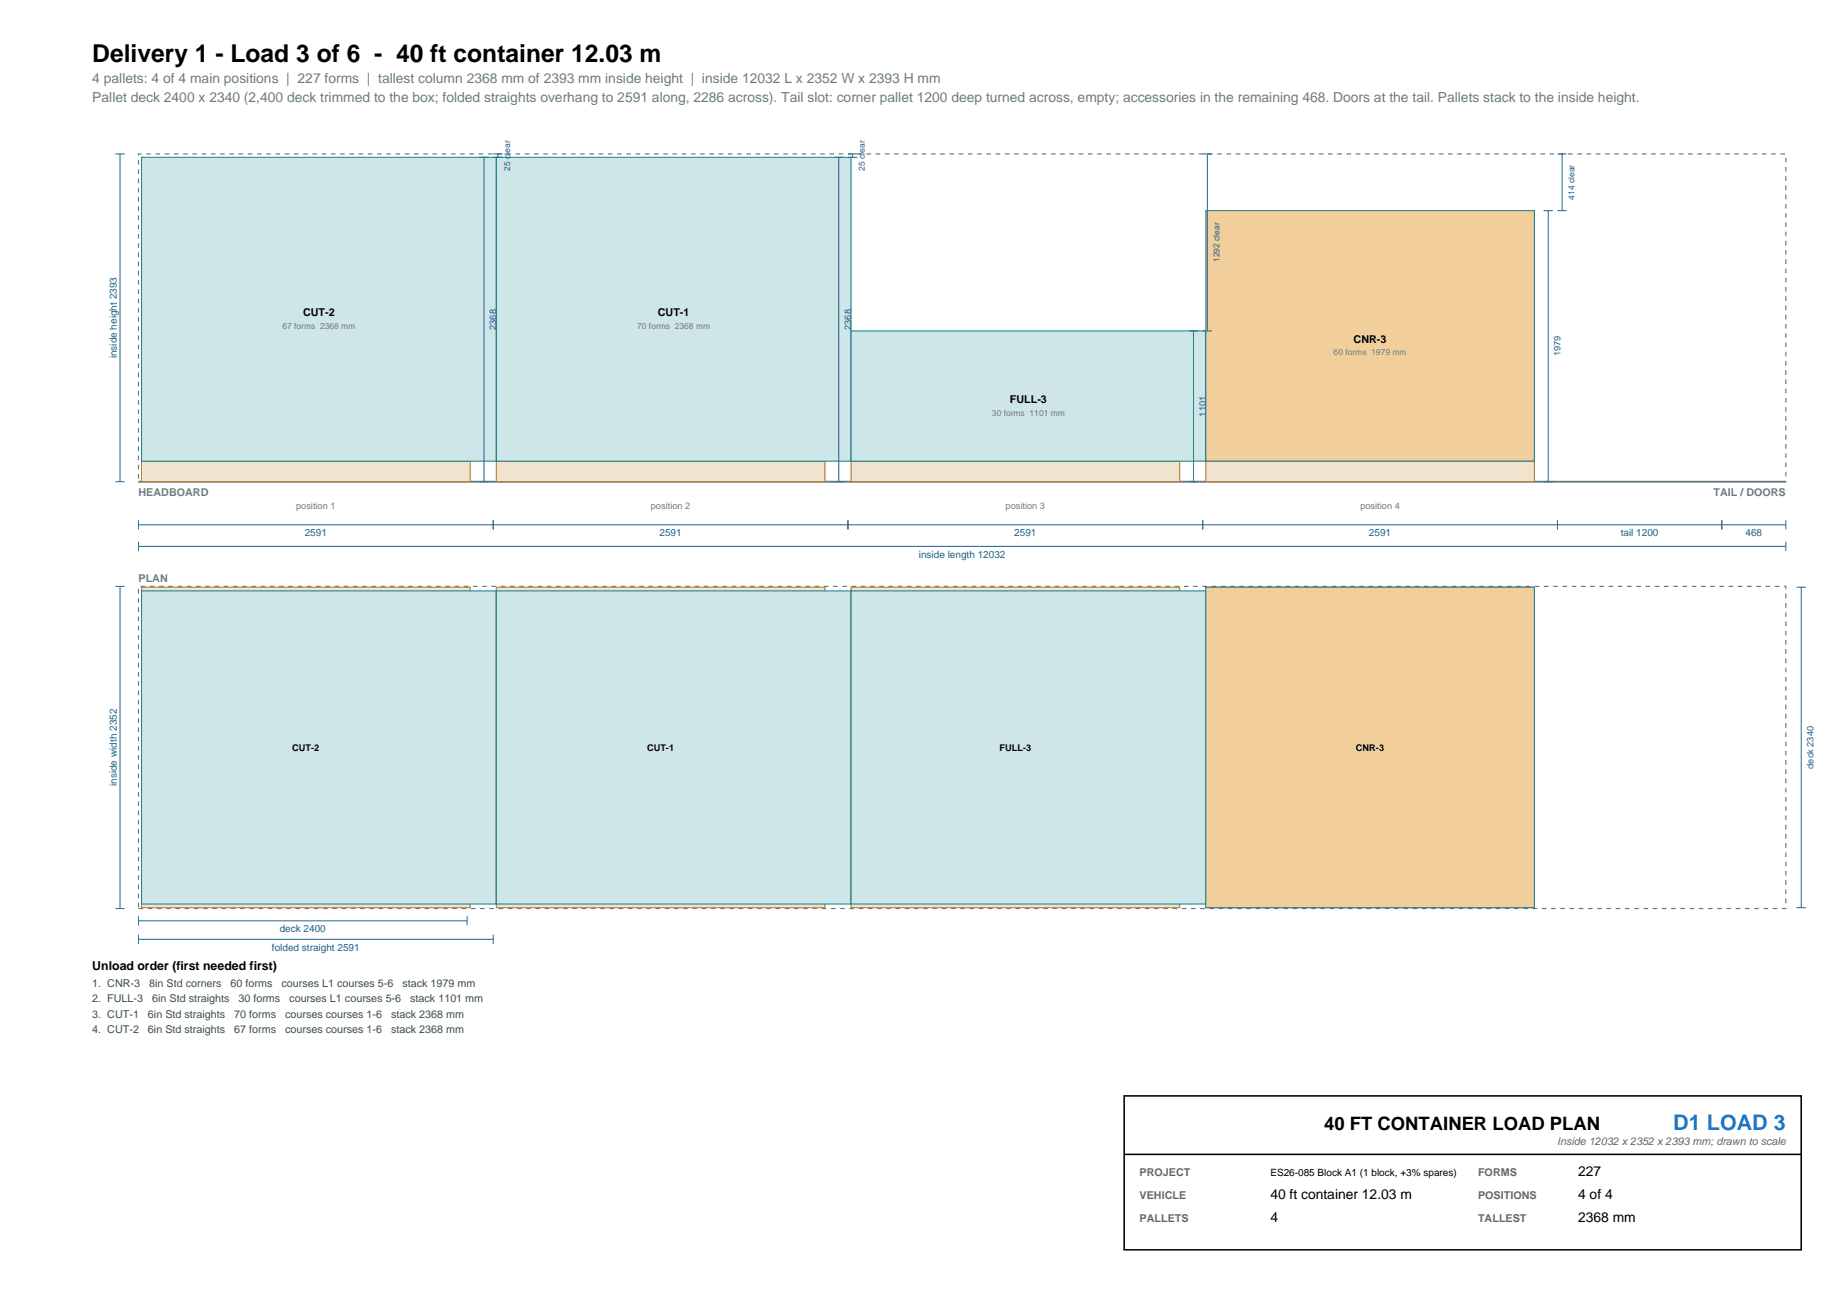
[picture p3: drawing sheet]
<svg xmlns="http://www.w3.org/2000/svg" width="420mm" height="297mm" viewBox="0 0 420 297" stroke-linecap="round" stroke-linejoin="round" font-family="sans-serif">
<defs><g id="words">
<text font-size="5.6" x="21.2" y="14.1">Delivery 1 - Load 3 of 6 - 40 ft container 12.03 m</text>
<text font-size="4.9" fill="#1976d2" x="383.6" y="258.9">D1 LOAD 3</text>
<text font-size="4.2" x="303.6" y="258.9">40 FT CONTAINER LOAD PLAN</text>
<g font-size="3.2" fill="#6b7c81">
<text x="21.2" y="19.1">4 pallets: 4 of 4 main positions | 227 forms | tallest column 2368 mm of 2393 mm inside height | inside 12032 L x 2352 W x 2393 H mm</text>
<text x="21.2" y="23.3">Pallet deck 2400 x 2340 (2,400 deck trimmed to the box; folded straights overhang to 2591 along, 2286 across). Tail slot: corner pallet 1200 deep turned across, empty; accessories in the remaining 468. Doors at the tail. Pallets stack to the inside height.</text>
</g>
<g font-size="3.2">
<text x="361.8" y="269.5">227</text>
<text x="291.2" y="274.8">40 ft container 12.03 m</text>
<text x="361.8" y="274.8">4 of 4</text>
<text x="291.2" y="280.1">4</text>
<text x="361.8" y="280.1">2368 mm</text>
</g>
<text font-size="2.8" x="21.2" y="222.3">Unload order (first needed first)</text>
<g font-size="2.5">
<text x="69.5" y="72.5">CUT-2</text>
<text x="150.8" y="72.5">CUT-1</text>
<text x="310.3" y="78.6">CNR-3</text>
<text x="231.5" y="92.4">FULL-3</text>
</g>
<g font-size="2.5" fill="#6b7c81">
<text x="31.7" y="113.6">HEADBOARD</text>
<text x="392.8" y="113.6">TAIL / DOORS</text>
<text x="31.7" y="133.3">PLAN</text>
</g>
<g font-size="2.5" fill="#3d4c50">
<text x="21.2" y="226.2">1. CNR-3</text>
<text x="34.2" y="226.2">8in Std corners</text>
<text x="52.9" y="226.2">60 forms</text>
<text x="64.5" y="226.2">courses L1 courses 5-6</text>
<text x="92.3" y="226.2">stack 1979 mm</text>
<text x="21.2" y="229.7">2. FULL-3</text>
<text x="21.2" y="233.3">3. CUT-1</text>
<text x="33.9" y="233.3">6in Std straights</text>
<text x="34.9" y="229.7">6in Std straights</text>
<text x="53.7" y="233.3">70 forms</text>
<text x="54.7" y="229.7">30 forms</text>
<text x="65.4" y="233.3">courses courses 1-6</text>
<text x="66.3" y="229.7">courses L1 courses 5-6</text>
<text x="89.7" y="233.3">stack 2368 mm</text>
<text x="94" y="229.7">stack 1101 mm</text>
<text x="21.2" y="236.8">4. CUT-2</text>
<text x="33.9" y="236.8">6in Std straights</text>
<text x="53.7" y="236.8">67 forms</text>
<text x="65.4" y="236.8">courses courses 1-6</text>
<text x="89.7" y="236.8">stack 2368 mm</text>
</g>
<g font-size="2.5" fill="#666">
<text x="357" y="262.4">Inside 12032 x 2352 x 2393 mm; drawn to scale</text>
<text x="261.3" y="269.5">PROJECT</text>
<text x="338.9" y="269.5">FORMS</text>
<text x="261.3" y="274.8">VEHICLE</text>
<text x="338.9" y="274.8">POSITIONS</text>
<text x="261.3" y="280.1">PALLETS</text>
<text x="338.9" y="280.1">TALLEST</text>
</g>
<g font-size="2.3" fill="#1f5f8b">
<text x="26.8" y="82.1" transform="rotate(-90 26.8 82.1)">inside height 2393</text>
<text x="69.9" y="122.9">2591</text>
<text x="151.2" y="122.9">2591</text>
<text x="232.5" y="122.9">2591</text>
<text x="313.8" y="122.9">2591</text>
<text x="371.6" y="122.9">tail 1200</text>
<text x="400.2" y="122.9">468</text>
<text x="210.6" y="127.9">inside length 12032</text>
<text x="26.8" y="180.2" transform="rotate(-90 26.8 180.2)">inside width 2352</text>
<text x="64.1" y="213.7">deck 2400</text>
<text x="62.3" y="217.9">folded straight 2591</text>
</g>
<text font-size="2.3" x="291.2" y="269.5">ES26-085 Block A1 (1 block, +3% spares)</text>
<g font-size="2.1" fill="#1f5f8b">
<text x="113.8" y="75.6" transform="rotate(-90 113.8 75.6)">2368</text>
<text x="195.1" y="75.6" transform="rotate(-90 195.1 75.6)">2368</text>
<text x="357.8" y="81.7" transform="rotate(-90 357.8 81.7)">1979</text>
<text x="276.4" y="95.5" transform="rotate(-90 276.4 95.5)">1101</text>
<text x="415.8" y="176.2" transform="rotate(-90 415.8 176.2)">deck 2340</text>
</g>
<g font-size="2.1" fill="#6b7c81">
<text x="67.9" y="116.7">position 1</text>
<text x="149.2" y="116.7">position 2</text>
<text x="230.5" y="116.7">position 3</text>
<text x="311.9" y="116.7">position 4</text>
</g>
<g font-size="2.1">
<text x="67" y="172">CUT-2</text>
<text x="148.3" y="172">CUT-1</text>
<text x="229.1" y="172">FULL-3</text>
<text x="310.9" y="172">CNR-3</text>
</g>
<g font-size="1.9" fill="#1f5f8b">
<text x="117" y="39.1" transform="rotate(-90 117 39.1)">25 clear</text>
<text x="198.3" y="39.1" transform="rotate(-90 198.3 39.1)">25 clear</text>
<text x="360.9" y="45.8" transform="rotate(-90 360.9 45.8)">414 clear</text>
<text x="279.6" y="60.1" transform="rotate(-90 279.6 60.1)">1292 clear</text>
</g>
<g font-size="1.9" fill="#6b7c81">
<text x="64.8" y="75.3">67 forms 2368 mm</text>
<text x="146.1" y="75.3">70 forms 2368 mm</text>
<text x="305.7" y="81.5">60 forms 1979 mm</text>
<text x="227.4" y="95.2">30 forms 1101 mm</text>
</g>
</g></defs>
<path d="M31.7 35.3h377.7v75.1h-377.7z" fill="none" stroke="#6b7c81" stroke-width=".28" stroke-dasharray="1.1 1.1" stroke-linecap="butt"/>
<path d="M31.7 110.4h377.7" fill="none" stroke="#6b7c81" stroke-width=".42"/>
<path d="M32.5 105.7h75.3v4.7h-75.3z" fill-rule="evenodd" fill="#f0e4ce" stroke="#b4762b" stroke-width=".23"/>
<path d="M32.5 36h81.3v69.7h-81.3z" fill-rule="evenodd" fill="#cfe6e9" stroke="#0e7c86" stroke-width=".23"/>
<path d="M113.8 105.7h75.3v4.7h-75.3z" fill-rule="evenodd" fill="#f0e4ce" stroke="#b4762b" stroke-width=".23"/>
<path d="M113.8 36h81.3v69.7h-81.3z" fill-rule="evenodd" fill="#cfe6e9" stroke="#0e7c86" stroke-width=".23"/>
<path d="M195.1 105.7h75.3v4.7h-75.3z" fill-rule="evenodd" fill="#f0e4ce" stroke="#b4762b" stroke-width=".23"/>
<path d="M195.1 75.8h81.3v29.9h-81.3z" fill-rule="evenodd" fill="#cfe6e9" stroke="#0e7c86" stroke-width=".23"/>
<path d="M276.4 105.7h75.4v4.7h-75.4z" fill-rule="evenodd" fill="#f0e4ce" stroke="#b4762b" stroke-width=".23"/>
<path d="M276.4 48.3h75.4v57.4h-75.4z" fill-rule="evenodd" fill="#f2ce9b" stroke="#0e7c86" stroke-width=".23"/>
<g fill="none" stroke="#1f5f8b" stroke-width=".23">
<path d="M26.5 35.3h2.1M27.5 35.3v75.1M109.9 36h2.1M111 36v74.4M113.1 35.3h2.1M113.1 36h2.1M114.1 35.3v.7M191.2 36h2.1M192.3 36v74.4M194.4 35.3h2.1M194.4 36h2.1M195.5 35.3v.7"/>
<path d="M275.7 35.3h2.1M276.8 35.3v40.5M357.1 35.3h2.1M358.1 35.3v13M353.9 48.3h2.1M354.9 48.3v62.1M357.1 48.3h2.1M272.6 75.8h2.1M273.6 75.8v34.6M275.7 75.8h2.1M26.5 110.4h2.1M31.7 119.2v2.1"/>
<path d="M109.9 110.4h2.1M113.1 119.2v2.1M191.2 110.4h2.1M194.4 119.2v2.1M272.6 110.4h2.1M275.7 119.2v2.1M353.9 110.4h2.1M357.1 119.2v2.1M394.7 119.2v2.1M409.4 119.2v2.1M31.7 120.3h377.7M31.7 124.1v2.2"/>
<path d="M31.7 125.2h377.7M409.4 124.1v2.2"/>
</g>
<path d="M31.7 134.4h377.7v73.8h-377.7z" fill="none" stroke="#6b7c81" stroke-width=".28" stroke-dasharray="1.1 1.1" stroke-linecap="butt"/>
<path d="M32.5 134.6h75.3v73.4h-75.3z" fill-rule="evenodd" fill="#f0e4ce" stroke="#b4762b" stroke-width=".23"/>
<path d="M32.5 135.4h81.3v71.8h-81.3z" fill-rule="evenodd" fill="#cfe6e9" stroke="#0e7c86" stroke-width=".23"/>
<path d="M113.8 134.6h75.3v73.4h-75.3z" fill-rule="evenodd" fill="#f0e4ce" stroke="#b4762b" stroke-width=".23"/>
<path d="M113.8 135.4h81.3v71.8h-81.3z" fill-rule="evenodd" fill="#cfe6e9" stroke="#0e7c86" stroke-width=".23"/>
<path d="M195.1 134.6h75.3v73.4h-75.3z" fill-rule="evenodd" fill="#f0e4ce" stroke="#b4762b" stroke-width=".23"/>
<path d="M195.1 135.4h81.3v71.8h-81.3z" fill-rule="evenodd" fill="#cfe6e9" stroke="#0e7c86" stroke-width=".23"/>
<path d="M276.4 134.6h75.4v73.4h-75.4z" fill-rule="evenodd" fill="#f0e4ce" stroke="#b4762b" stroke-width=".23"/>
<path d="M276.4 134.6h75.4v73.4h-75.4z" fill-rule="evenodd" fill="#f2ce9b" stroke="#0e7c86" stroke-width=".23"/>
<path d="M26.5 134.4h2.1M27.5 134.4v73.8M411.9 134.6h2.1M412.9 134.6v73.4M26.5 208.2h2.1M31.7 211h75.4M31.7 210v2.1M31.7 214.2v2.1M31.7 215.3h81.4M107.1 210v2.1M113.1 214.2v2.1M411.9 208h2.1" fill="none" stroke="#1f5f8b" stroke-width=".23"/>
<path d="M257.7 251.1h155.2v35.3h-155.2z" fill-rule="evenodd" fill="#fff" stroke="#000" stroke-width=".35"/>
<path d="M257.7 264.5h155.2" fill="none" stroke="#000" stroke-width=".35"/>
<use href="#words"/>
</svg>
